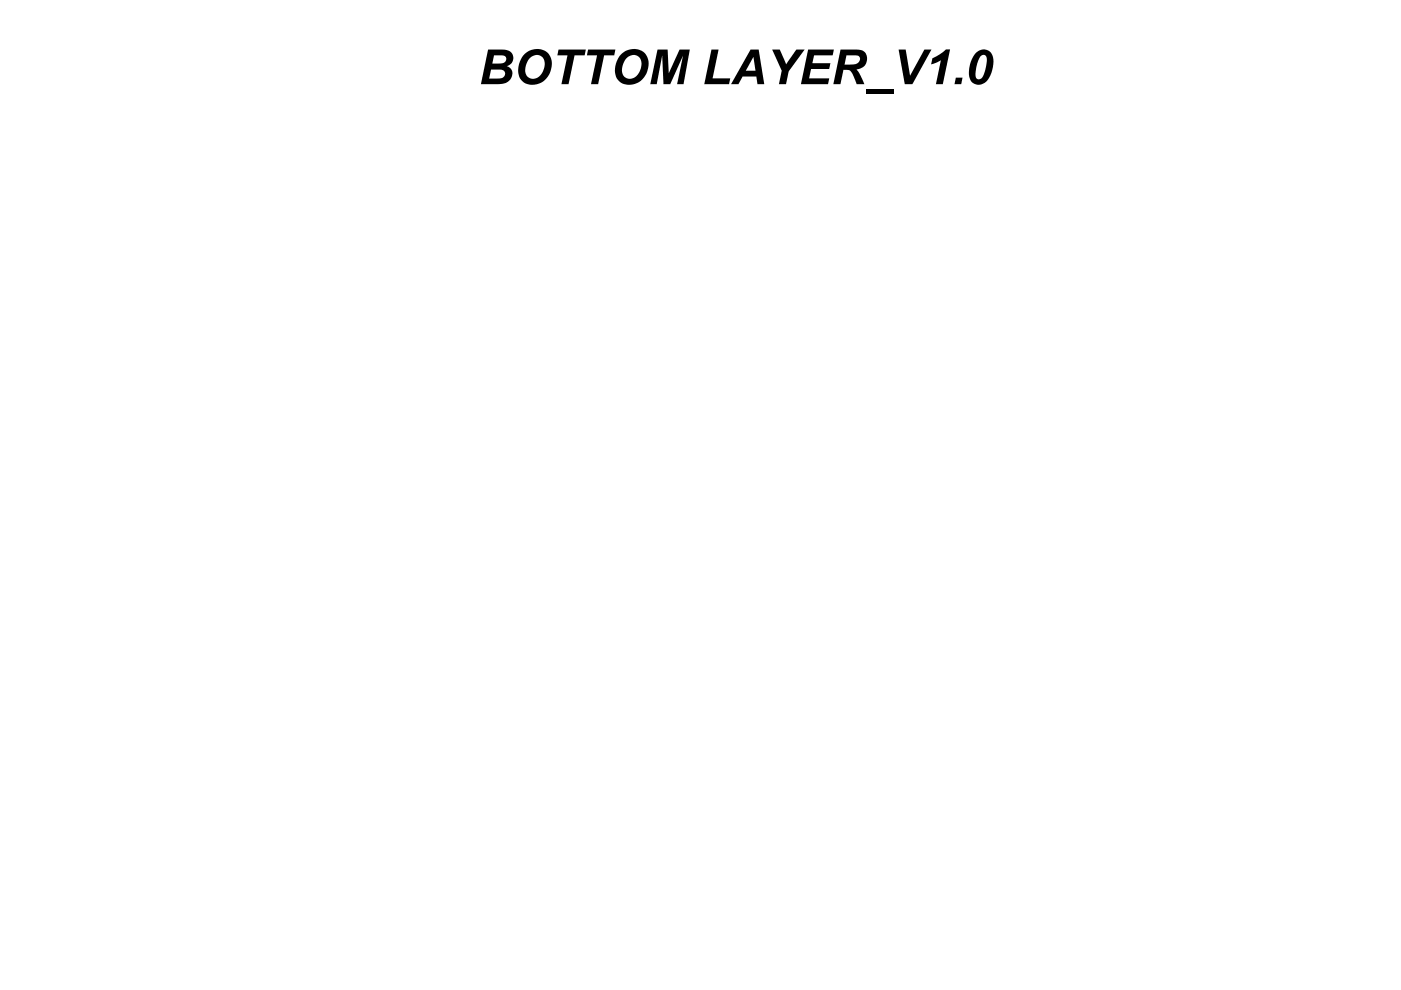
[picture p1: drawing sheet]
<svg xmlns="http://www.w3.org/2000/svg" width="297mm" height="210mm" viewBox="0 0 297 210" stroke-linecap="round" stroke-linejoin="round" font-family="sans-serif">
<g fill="#000">
<path d="M118.4 10.5h5.8l-.2 1.2h-2.2l-1.3 6.1h-1.5l1.3-6.1h-2.1zM124.7 10.5h5.8l-.3 1.2h-2.1l-1.3 6.1h-1.5l1.3-6.1h-2.2zM139.4 10.5h2.2l.2 5 2.3-5h2.2l-1.4 7.3h-1.3l1.2-6-2.7 6h-1.4l-.3-6.1-1.2 6.1h-1.3zM150.8 10.5h1.6l-1.3 6.1h3.7l-.2 1.2h-5.3zM163.7 10.5h1.6l1.4 3.2 2.1-3.2h1.8l-3.4 4.6-.6 2.7h-1.5l.6-2.8zM171.3 10.5h5.5l-.3 1.2h-3.9l-.4 1.7h3.9l-.3 1.2h-3.8l-.5 2h4.3l-.2 1.2h-5.8zM183.5 19h5.9v.9h-5.9zM190.5 10.5h1.5l1 5.6 3-5.6h1.5l-4.1 7.3h-1.6zM197.7 12.4l2.2-1.3a1.6 1.6 0 0 1 1.5-.6l-1.5 7.3h-1.5l1.1-5-2.1 .8zM202.7 16.5h1.4l-.3 1.3h-1.4z"/>
<path d="M103.5 10.5l3.6 .1a1.76 1.76 0 0 1 1.7 1.6 1.76 1.76 0 0 1-1.4 1.8 1.83 1.83 0 0 1 1.3 1.8 1.83 1.83 0 0 1-1.2 1.7l-1.5 .3h-4zM104.7 11.7l-.3 1.8h1.1a1.34 1.34 0 0 0 1.8-1.1 .9 .9 0 0 0-1.2-.7zM104.1 14.8l-.4 1.9h1.6a1.36 1.36 0 0 0 1.8-1.2l-.3-.5-.5-.2z"/>
<path d="M111.2 11.5a3.4 3.4 0 0 1 5.5 .6 4.3 4.3 0 0 1-3.9 5.9 3.1 3.1 0 0 1-2.8-4.4l.5-1.1zM112.3 12.3a3.1 3.1 0 0 0-.4 4 2.22 2.22 0 0 0 3.4-1.6 1.97 1.97 0 0 0-1.5-3.1l-.9 .3z"/>
<path d="M131.7 11.5a3.4 3.4 0 0 1 5.6 .6 4.3 4.3 0 0 1-3.9 5.9 3.1 3.1 0 0 1-2.8-4.4l.4-1.1zM132.8 12.3a3.1 3.1 0 0 0-.4 4 2.22 2.22 0 0 0 3.4-1.6 1.97 1.97 0 0 0-1.5-3.1l-.9 .3z"/>
<path d="M159.1 10.5h1.7l1.2 7.3h-1.4l-.2-1.6h-3l-.8 1.6h-1.6zM159.7 12l-1.6 3h2.1z"/>
<path d="M178.2 10.5h3.3a2.07 2.07 0 0 1 2.3 1.6 2.07 2.07 0 0 1-1.5 2.5l-.7 .1 .6 .8 1.1 2.3h-1.7l-.6-1.7a1.6 1.6 0 0 0-1.6-1.3h-.6l-.6 3h-1.5zM179.5 11.7l-.4 2h.9a2.09 2.09 0 0 0 2.2-.7 .85 .85 0 0 0 0-1 .85 .85 0 0 0-1.1-.3z"/>
<path d="M206.8 11.3a2.13 2.13 0 0 1 3.3-.1 4.1 4.1 0 0 1 .4 3.3 5.8 5.8 0 0 1-1.4 2.8l-.2 .2a2.11 2.11 0 0 1-3-.3 4 4 0 0 1-.4-2.8l.5-1.6zM208 11.9l-.5 .8-.5 1.4a2.95 2.95 0 0 0 .1 2.6 1.28 1.28 0 0 0 1.6-1.3l.3-1.2a3 3 0 0 0 0-2.4l-.5-.2z"/>
</g>
</svg>
